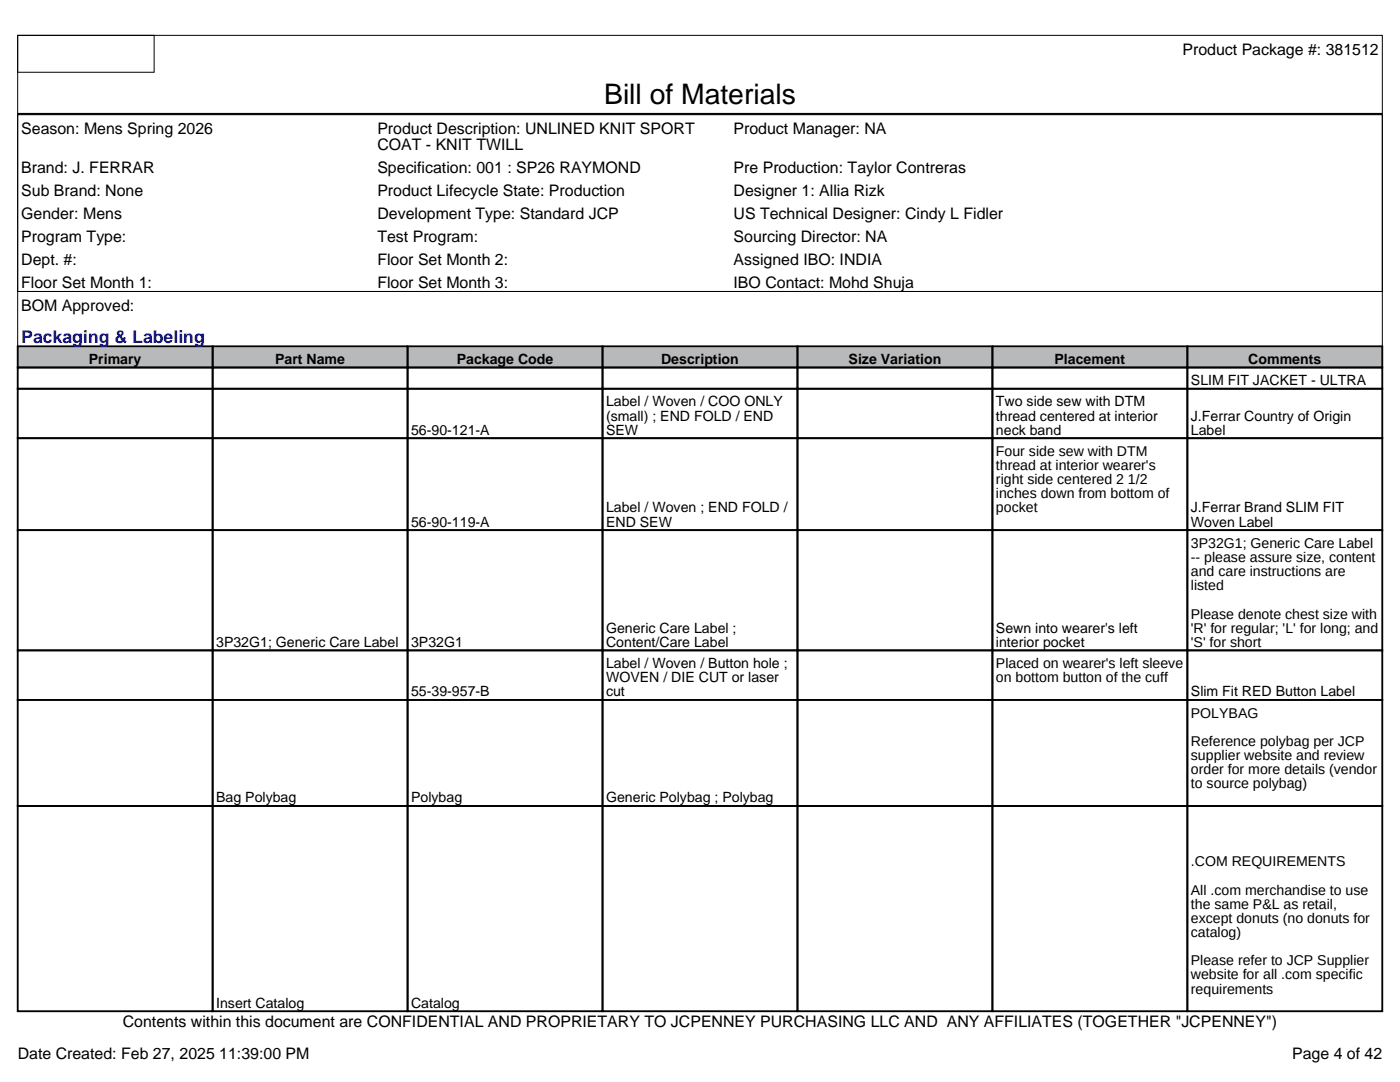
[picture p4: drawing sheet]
<svg xmlns="http://www.w3.org/2000/svg" width="279mm" height="216mm" viewBox="0 0 279 216" stroke-linecap="round" stroke-linejoin="round" font-family="sans-serif">
<defs><g id="words">
<text font-size="5.6" x="120.6" y="20.8">Bill of Materials</text>
<text font-size="3.5" fill="#00f" x="4.2" y="68.4">Packaging &amp; Labeling</text>
<g font-size="3.2">
<text x="236" y="10.9">Product Package #: 381512</text>
<text x="4.2" y="26.8">Season: Mens Spring 2026</text>
<text x="75.3" y="26.8">Product Description: UNLINED KNIT SPORT</text>
<text x="75.3" y="29.9">COAT - KNIT TWILL</text>
<text x="146.4" y="26.8">Product Manager: NA</text>
<text x="4.2" y="34.5">Brand: J. FERRAR</text>
<text x="75.3" y="34.5">Specification: 001 : SP26 RAYMOND</text>
<text x="146.4" y="34.5">Pre Production: Taylor Contreras</text>
<text x="4.2" y="39.1">Sub Brand: None</text>
<text x="75.3" y="39.1">Product Lifecycle State: Production</text>
<text x="146.4" y="39.1">Designer 1: Allia Rizk</text>
<text x="4.2" y="43.7">Gender: Mens</text>
<text x="75.3" y="43.7">Development Type: Standard JCP</text>
<text x="146.4" y="43.7">US Technical Designer: Cindy L Fidler</text>
<text x="4.2" y="48.3">Program Type:</text>
<text x="4.2" y="52.9">Dept. #:</text>
<text x="75.3" y="48.3">Test Program:</text>
<text x="75.3" y="52.9">Floor Set Month 2:</text>
<text x="146.4" y="48.3">Sourcing Director: NA</text>
<text x="146.4" y="52.9">Assigned IBO: INDIA</text>
<text x="4.2" y="57.5">Floor Set Month 1:</text>
<text x="75.3" y="57.5">Floor Set Month 3:</text>
<text x="146.4" y="57.5">IBO Contact: Mohd Shuja</text>
<text x="4.2" y="62">BOM Approved:</text>
<text x="24.5" y="205">Contents within this document are CONFIDENTIAL AND PROPRIETARY TO JCPENNEY PURCHASING LLC AND ANY AFFILIATES (TOGETHER &quot;JCPENNEY&quot;)</text>
<text x="3.5" y="211.3">Date Created: Feb 27, 2025 11:39:00 PM</text>
<text x="257.9" y="211.3">Page 4 of 42</text>
</g>
<g font-size="2.8">
<text x="17.7" y="72.6">Primary</text>
<text x="54.9" y="72.6">Part Name</text>
<text x="91.1" y="72.6">Package Code</text>
<text x="131.9" y="72.6">Description</text>
<text x="169.4" y="72.6">Size Variation</text>
<text x="210.5" y="72.6">Placement</text>
<text x="237.7" y="76.9">SLIM FIT JACKET - ULTRA</text>
<text x="249.1" y="72.6">Comments</text>
<text x="121" y="81.1">Label / Woven / COO ONLY</text>
<text x="121" y="83.9">(small) ; END FOLD / END</text>
<text x="198.8" y="81.1">Two side sew with DTM</text>
<text x="198.8" y="83.9">thread centered at interior</text>
<text x="237.7" y="83.9">J.Ferrar Country of Origin</text>
<text x="82" y="86.7">56-90-121-A</text>
<text x="121" y="86.7">SEW</text>
<text x="198.8" y="86.7">neck band</text>
<text x="237.7" y="86.7">Label</text>
<text x="198.8" y="91">Four side sew with DTM</text>
<text x="198.8" y="93.8">thread at interior wearer's</text>
<text x="198.8" y="96.6">right side centered 2 1/2</text>
<text x="198.8" y="99.4">inches down from bottom of</text>
<text x="82" y="105.1">56-90-119-A</text>
<text x="121" y="102.3">Label / Woven ; END FOLD /</text>
<text x="121" y="105.1">END SEW</text>
<text x="198.8" y="102.3">pocket</text>
<text x="237.7" y="102.3">J.Ferrar Brand SLIM FIT</text>
<text x="237.7" y="105.1">Woven Label</text>
<text x="237.7" y="109.3">3P32G1; Generic Care Label</text>
<text x="237.7" y="112.1">-- please assure size, content</text>
<text x="237.7" y="115">and care instructions are</text>
<text x="237.7" y="117.8">listed</text>
<text x="237.7" y="123.4">Please denote chest size with</text>
<text x="43.1" y="129.1">3P32G1; Generic Care Label</text>
<text x="82" y="129.1">3P32G1</text>
<text x="121" y="126.2">Generic Care Label ;</text>
<text x="121" y="129.1">Content/Care Label</text>
<text x="198.8" y="126.2">Sewn into wearer's left</text>
<text x="198.8" y="129.1">interior pocket</text>
<text x="237.7" y="126.2">'R' for regular; 'L' for long; and</text>
<text x="237.7" y="129.1">'S' for short</text>
<text x="121" y="133.3">Label / Woven / Button hole ;</text>
<text x="121" y="136.1">WOVEN / DIE CUT or laser</text>
<text x="198.8" y="133.3">Placed on wearer's left sleeve</text>
<text x="198.8" y="136.1">on bottom button of the cuff</text>
<text x="82" y="138.9">55-39-957-B</text>
<text x="121" y="138.9">cut</text>
<text x="237.7" y="138.9">Slim Fit RED Button Label</text>
<text x="237.7" y="143.2">POLYBAG</text>
<text x="237.7" y="148.8">Reference polybag per JCP</text>
<text x="237.7" y="151.6">supplier website and review</text>
<text x="237.7" y="154.5">order for more details (vendor</text>
<text x="43.1" y="160.1">Bag Polybag</text>
<text x="82" y="160.1">Polybag</text>
<text x="121" y="160.1">Generic Polybag ; Polybag</text>
<text x="237.7" y="157.3">to source polybag)</text>
<text x="237.7" y="172.9">.COM REQUIREMENTS</text>
<text x="237.7" y="178.5">All .com merchandise to use</text>
<text x="237.7" y="181.3">the same P&amp;L as retail,</text>
<text x="237.7" y="184.1">except donuts (no donuts for</text>
<text x="237.7" y="187">catalog)</text>
<text x="237.7" y="192.6">Please refer to JCP Supplier</text>
<text x="237.7" y="195.4">website for all .com specific</text>
<text x="43.1" y="201.1">Insert Catalog</text>
<text x="82" y="201.1">Catalog</text>
<text x="237.7" y="198.3">requirements</text>
</g>
</g></defs>
<g fill="#b7b9bb">
<path d="M3.5 69.1h38.9v4.2h-38.9z"/>
<path d="M42.4 69.1h38.9v4.2h-38.9z"/>
<path d="M81.3 69.1h38.9v4.2h-38.9z"/>
<path d="M120.2 69.1h39v4.2h-39z"/>
<path d="M159.2 69.1h38.9v4.2h-38.9z"/>
<path d="M198.1 69.1h38.9v4.2h-38.9z"/>
<path d="M237 69.1h38.9v4.2h-38.9z"/>
</g>
<path d="M3.5 7.1h272.4v51.1h-272.4zM3.5 7.1h27.3v7.3h-27.3zM3.5 22.9h272.4v35.3h-272.4zM3.5 58.2h272.4v143.6h-272.4z" fill="none" stroke="#000" stroke-width=".2"/>
<g fill="none" stroke="#000" stroke-width=".35">
<path d="M3.5 22.7h272.4M3.5 69.1h38.9v4.2h-38.9zM3.5 73.3h38.9v4.3h-38.9zM3.5 77.6h38.9v9.8h-38.9zM42.4 69.1h38.9v4.2h-38.9zM42.4 73.3h38.9v4.3h-38.9zM42.4 77.6h38.9v9.8h-38.9zM81.3 69.1h38.9v4.2h-38.9zM81.3 73.3h38.9v4.3h-38.9zM81.3 77.6h38.9v9.8h-38.9zM120.2 69.1h39v4.2h-39zM120.2 73.3h39v4.3h-39z"/>
<path d="M120.2 77.6h39v9.8h-39zM159.2 69.1h38.9v4.2h-38.9zM159.2 73.3h38.9v4.3h-38.9zM159.2 77.6h38.9v9.8h-38.9zM198.1 69.1h38.9v4.2h-38.9zM198.1 73.3h38.9v4.3h-38.9zM198.1 77.6h38.9v9.8h-38.9zM237 69.1h38.9v4.2h-38.9zM237 73.3h38.9v4.3h-38.9zM237 77.6h38.9v9.8h-38.9zM3.5 87.4h38.9v18.4h-38.9zM42.4 87.4h38.9v18.4h-38.9z"/>
<path d="M81.3 87.4h38.9v18.4h-38.9zM120.2 87.4h39v18.4h-39zM159.2 87.4h38.9v18.4h-38.9zM198.1 87.4h38.9v18.4h-38.9zM237 87.4h38.9v18.4h-38.9zM3.5 105.8h38.9v24h-38.9zM42.4 105.8h38.9v24h-38.9zM81.3 105.8h38.9v24h-38.9zM120.2 105.8h39v24h-39zM159.2 105.8h38.9v24h-38.9zM198.1 105.8h38.9v24h-38.9zM237 105.8h38.9v24h-38.9z"/>
<path d="M3.5 129.8h38.9v9.9h-38.9zM3.5 139.7h38.9v21.1h-38.9zM42.4 129.8h38.9v9.9h-38.9zM42.4 139.7h38.9v21.1h-38.9zM81.3 129.8h38.9v9.9h-38.9zM81.3 139.7h38.9v21.1h-38.9zM120.2 129.8h39v9.9h-39zM120.2 139.7h39v21.1h-39zM159.2 129.8h38.9v9.9h-38.9zM159.2 139.7h38.9v21.1h-38.9zM198.1 129.8h38.9v9.9h-38.9zM198.1 139.7h38.9v21.1h-38.9z"/>
<path d="M237 129.8h38.9v9.9h-38.9zM237 139.7h38.9v21.1h-38.9zM3.5 160.8h38.9v41h-38.9zM42.4 160.8h38.9v41h-38.9zM81.3 160.8h38.9v41h-38.9zM120.2 160.8h39v41h-39zM159.2 160.8h38.9v41h-38.9zM198.1 160.8h38.9v41h-38.9zM237 160.8h38.9v41h-38.9z"/>
</g>
<use href="#words"/>
</svg>
